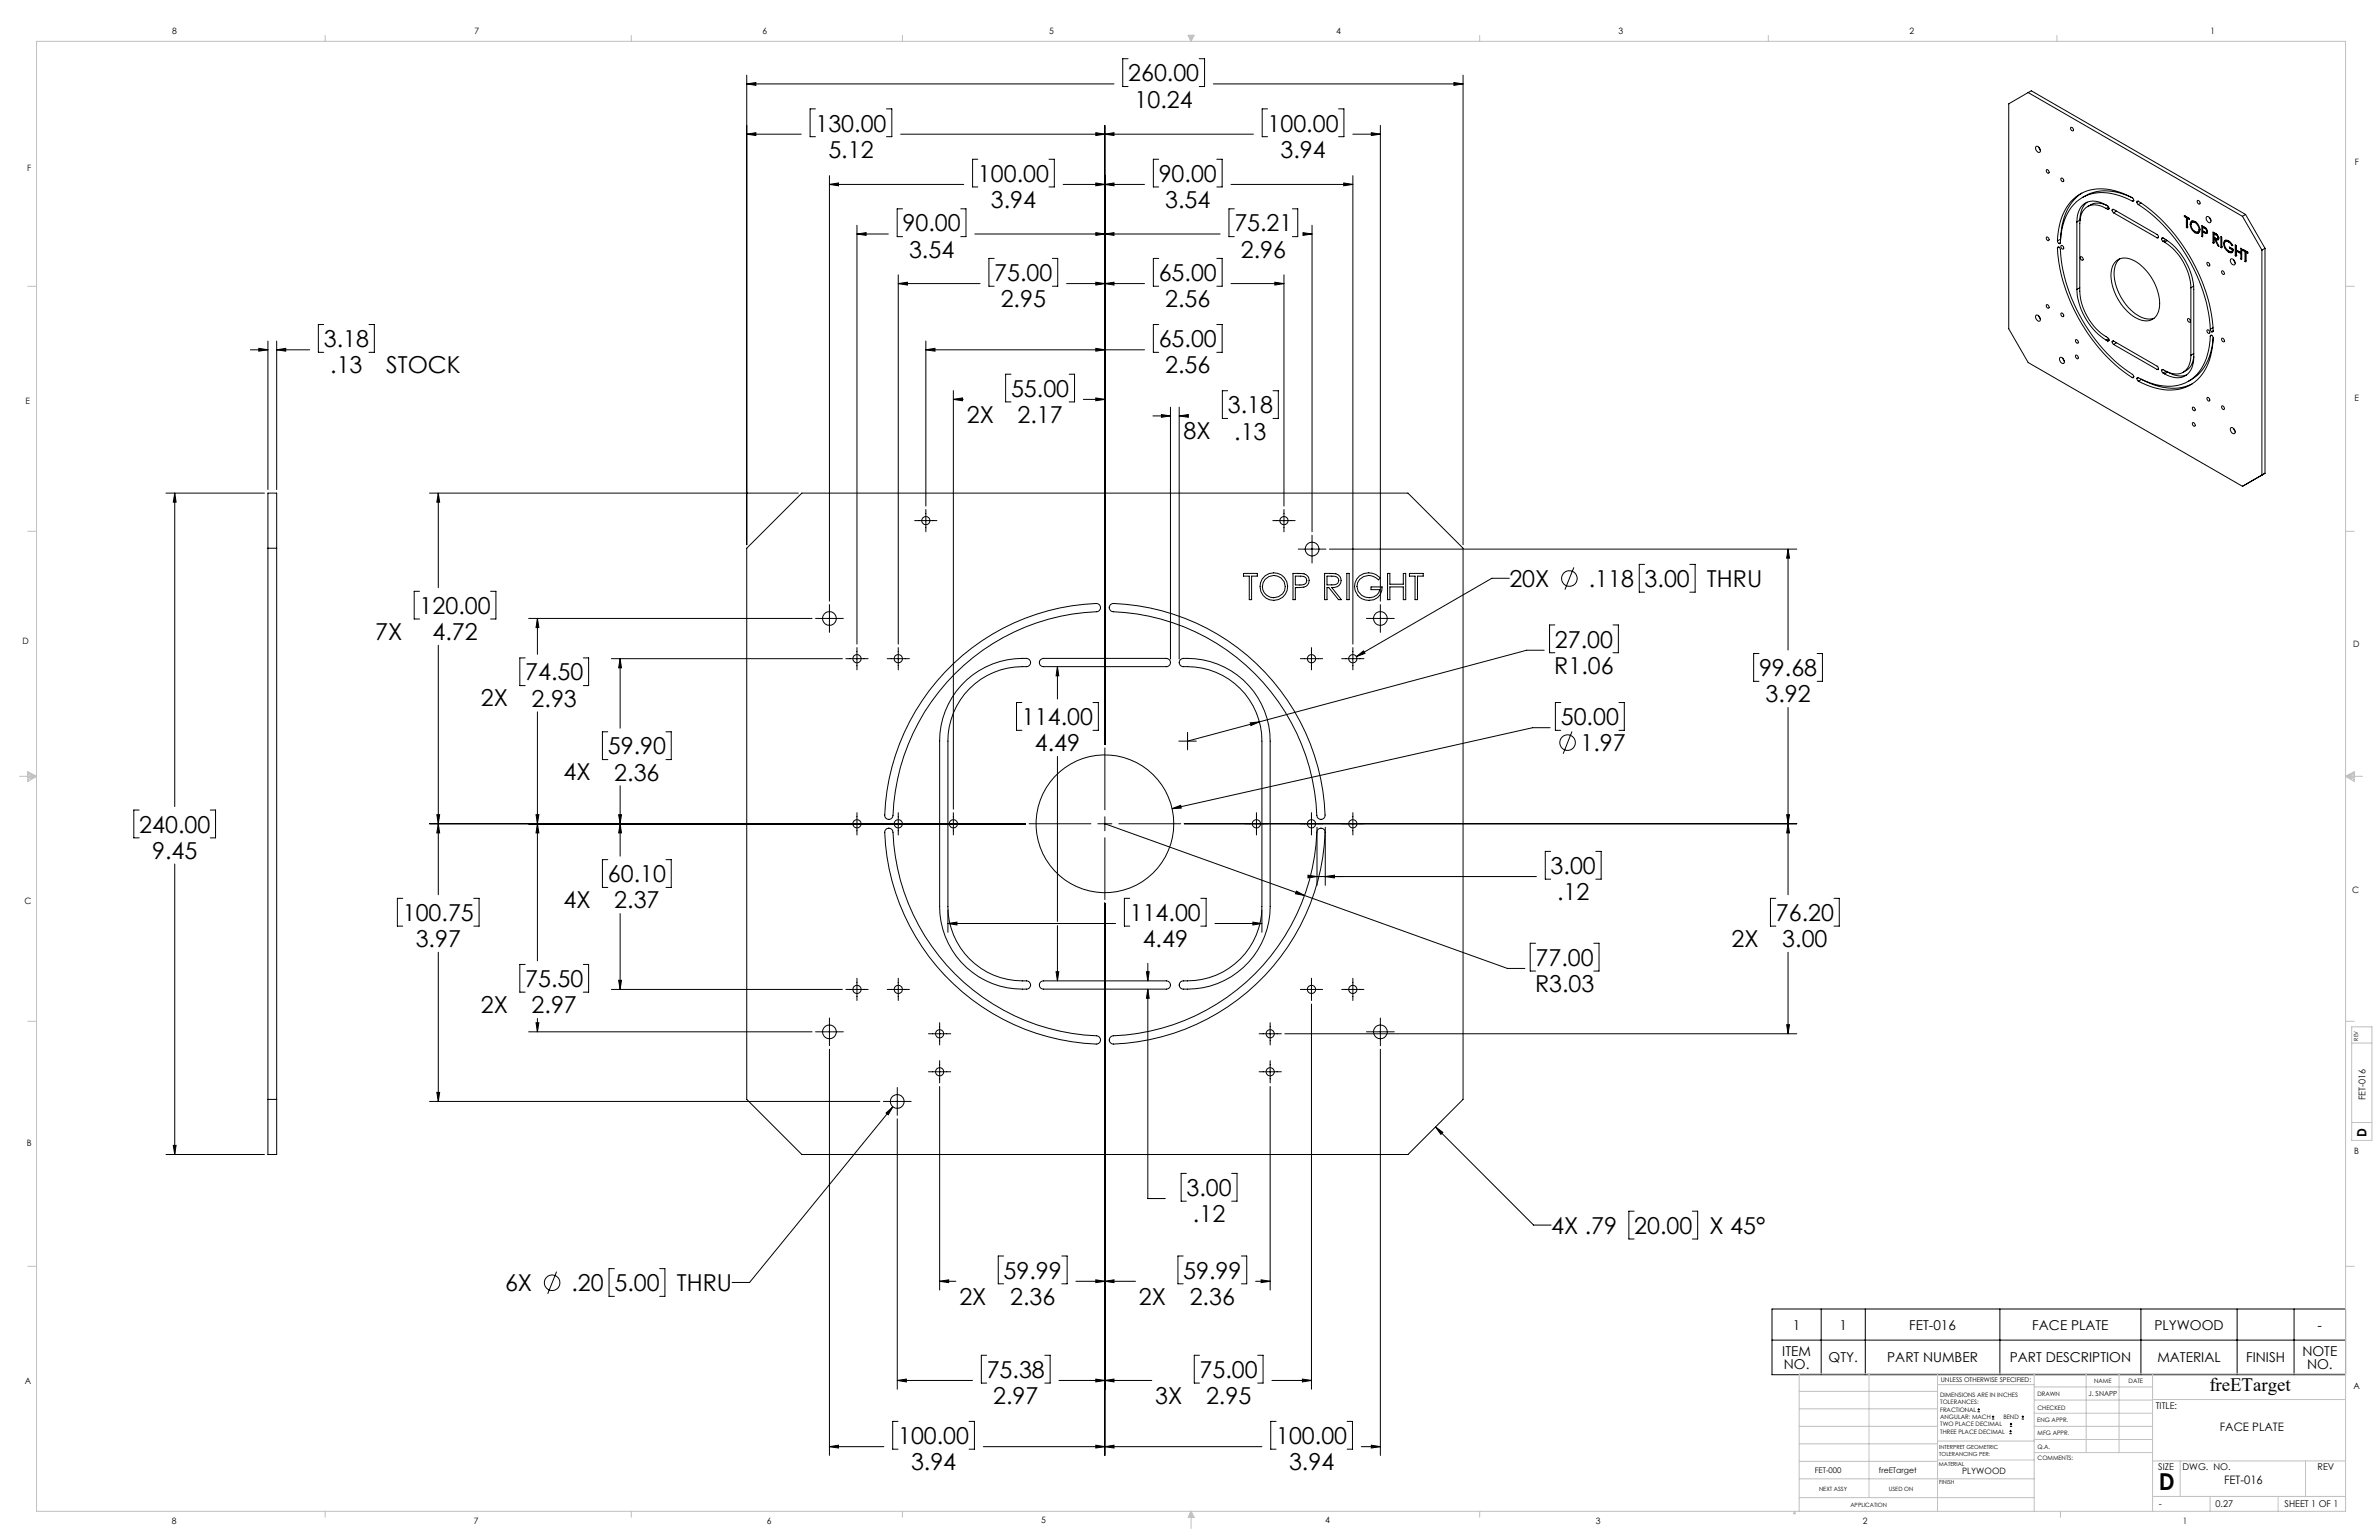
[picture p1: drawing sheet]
<svg xmlns="http://www.w3.org/2000/svg" width="864mm" height="559mm" viewBox="0 0 864 559" stroke-linecap="round" stroke-linejoin="round" font-family="sans-serif">
<defs><g id="words">
<g font-size="8.5">
<text x="409.5" y="29.5">260.00</text>
<text x="411.9" y="39">10.24</text>
<text x="296" y="47.8">130.00</text>
<text x="460.1" y="47.7">100.00</text>
<text x="300.7" y="57.3">5.12</text>
<text x="464.8" y="57.2">3.94</text>
<text x="355" y="66">100.00</text>
<text x="420.6" y="66">90.00</text>
<text x="359.7" y="75.5">3.94</text>
<text x="423" y="75.5">3.54</text>
<text x="327.6" y="84">90.00</text>
<text x="448.1" y="84">75.21</text>
<text x="330" y="93.5">3.54</text>
<text x="450.4" y="93.5">2.96</text>
<text x="360.9" y="102">75.00</text>
<text x="420.6" y="102">65.00</text>
<text x="363.3" y="111.5">2.95</text>
<text x="423" y="111.5">2.56</text>
<text x="117.5" y="126">3.18</text>
<text x="420.6" y="126">65.00</text>
<text x="119.9" y="135.5">.13</text>
<text x="140.2" y="135.4">STOCK</text>
<text x="423" y="135.5">2.56</text>
<text x="367" y="144">55.00</text>
<text x="445.7" y="150">3.18</text>
<text x="351" y="153.4">2X</text>
<text x="369.4" y="153.5">2.17</text>
<text x="429.6" y="159.4">8X</text>
<text x="448" y="159.5">.13</text>
<text x="547.9" y="213">20X</text>
<text x="576.7" y="213">.118</text>
<text x="597" y="213">3.00</text>
<text x="619.7" y="213">THRU</text>
<text x="152.3" y="222.8">120.00</text>
<text x="136.2" y="232.2">7X</text>
<text x="157" y="232.3">4.72</text>
<text x="564.4" y="235">27.00</text>
<text x="564.2" y="244.5">R1.06</text>
<text x="638.6" y="245.4">99.68</text>
<text x="190.6" y="246.9">74.50</text>
<text x="174.6" y="256.3">2X</text>
<text x="193" y="256.4">2.93</text>
<text x="640.9" y="254.9">3.92</text>
<text x="371" y="263.1">114.00</text>
<text x="566.6" y="263.1">50.00</text>
<text x="220.6" y="273.7">59.90</text>
<text x="375.7" y="272.6">4.49</text>
<text x="573.7" y="272.6">1.97</text>
<text x="204.6" y="283.1">4X</text>
<text x="223" y="283.2">2.36</text>
<text x="50.5" y="302.2">240.00</text>
<text x="55.2" y="311.7">9.45</text>
<text x="562.9" y="317.1">3.00</text>
<text x="220.6" y="320.1">60.10</text>
<text x="204.6" y="329.5">4X</text>
<text x="223" y="329.6">2.37</text>
<text x="565.2" y="326.6">.12</text>
<text x="146.2" y="334.2">100.75</text>
<text x="410.1" y="334.2">114.00</text>
<text x="644.7" y="334.2">76.20</text>
<text x="150.9" y="343.7">3.97</text>
<text x="414.8" y="343.7">4.49</text>
<text x="628.6" y="343.6">2X</text>
<text x="647" y="343.7">3.00</text>
<text x="557.4" y="350.5">77.00</text>
<text x="190.7" y="358.1">75.50</text>
<text x="557.2" y="360">R3.03</text>
<text x="174.6" y="367.5">2X</text>
<text x="193" y="367.6">2.97</text>
<text x="430.7" y="434">3.00</text>
<text x="433.1" y="443.5">.12</text>
<text x="563.1" y="447.7">4X .79</text>
<text x="593.2" y="447.7">20.00</text>
<text x="620.6" y="447.7">X 45°</text>
<text x="364.3" y="464">59.99</text>
<text x="429.5" y="464">59.99</text>
<text x="183.3" y="468.5">6X</text>
<text x="207.4" y="468.5">.20</text>
<text x="223.1" y="468.5">5.00</text>
<text x="245.7" y="468.5">THRU</text>
<text x="348.3" y="473.4">2X</text>
<text x="366.7" y="473.5">2.36</text>
<text x="413.5" y="473.4">2X</text>
<text x="431.9" y="473.5">2.36</text>
<text x="358.2" y="500">75.38</text>
<text x="435.5" y="500">75.00</text>
<text x="360.5" y="509.5">2.97</text>
<text x="419.4" y="509.4">3X</text>
<text x="437.8" y="509.5">2.95</text>
<text x="326" y="524">100.00</text>
<text x="463.2" y="524">100.00</text>
<text x="330.7" y="533.5">3.94</text>
<text x="467.9" y="533.5">3.94</text>
<text x="783.7" y="540.7">D</text>
</g>
<text font-size="6.9" x="802" y="504.9">freETarget</text>
<g font-size="4.9">
<text x="650.8" y="482.5">1</text>
<text x="667.8" y="482.5">1</text>
<text x="693.1" y="482.5">FET-016</text>
<text x="737.7" y="482.5">FACE PLATE</text>
<text x="782.1" y="482.5">PLYWOOD</text>
<text x="841.3" y="482.5">-</text>
<text x="647" y="491.9">ITEM</text>
<text x="835.8" y="491.9">NOTE</text>
<text x="647.5" y="496.9">NO.</text>
<text x="663.8" y="494.4">QTY.</text>
<text x="685.1" y="494.4">PART NUMBER</text>
<text x="729.6" y="494.4">PART DESCRIPTION</text>
<text x="783.1" y="494.4">MATERIAL</text>
<text x="815.4" y="494.4">FINISH</text>
<text x="837.5" y="496.9">NO.</text>
</g>
<text font-size="4.7" x="859" y="412.4" transform="rotate(-90 859 412.4)">D</text>
<g font-size="4.2">
<text x="805.8" y="519.3">FACE PLATE</text>
<text x="807.3" y="538.6">FET-016</text>
</g>
<g font-size="3.4">
<text x="858.7" y="399.1" transform="rotate(-90 858.7 399.1)">FET-016</text>
<text x="782.6" y="511.2">TITLE:</text>
<text x="783.5" y="533.3">SIZE</text>
<text x="792.3" y="533.3">DWG. NO.</text>
<text x="841.3" y="533.4">REV</text>
<text x="783.6" y="546.8">-</text>
<text x="804.3" y="546.8">0.27</text>
<text x="829.3" y="546.8">SHEET 1 OF 1</text>
</g>
<g font-size="3.2">
<text x="62.5" y="12.4">8</text>
<text x="172.3" y="12.3">7</text>
<text x="276.8" y="12.4">6</text>
<text x="380.9" y="12.4">5</text>
<text x="485" y="12.3">4</text>
<text x="587.5" y="12.4">3</text>
<text x="693.2" y="12.4">2</text>
<text x="802.4" y="12.4">1</text>
<text x="854.9" y="59.8">F</text>
<text x="9.9" y="62">F</text>
<text x="9.3" y="146.5">E</text>
<text x="854.7" y="145.5">E</text>
<text x="8.2" y="233.6">D</text>
<text x="854.3" y="234.9">D</text>
<text x="8.9" y="328.1">C</text>
<text x="853.9" y="324.1">C</text>
<text x="9.7" y="415.8">B</text>
<text x="854.6" y="418.6">B</text>
<text x="9" y="502">A</text>
<text x="854.3" y="503.9">A</text>
<text x="712.3" y="534.9">PLYWOOD</text>
<text x="62.3" y="552.9">8</text>
<text x="172" y="552.9">7</text>
<text x="278.3" y="552.9">6</text>
<text x="377.9" y="552.8">5</text>
<text x="481" y="552.8">4</text>
<text x="579.3" y="552.8">3</text>
<text x="676.2" y="552.9">2</text>
<text x="792.4" y="552.8">1</text>
</g>
<g font-size="2.8">
<text x="658.8" y="534.4">FET-000</text>
<text x="682.1" y="534.5">freETarget</text>
</g>
<text font-size="2.5" x="758.2" y="506.5">J. SNAPP</text>
<text font-size="2.4" x="704.5" y="501.3">UNLESS OTHERWISE SPECIFIED:</text>
<g font-size="2.2">
<text x="760.2" y="501.8">NAME</text>
<text x="772.7" y="501.8">DATE</text>
<text x="704.3" y="506.9">DIMENSIONS ARE IN INCHES</text>
<text x="704.3" y="509.6">TOLERANCES:</text>
<text x="739.6" y="506.6">DRAWN</text>
<text x="704.3" y="512.2">FRACTIONAL</text>
<text x="704.3" y="514.9">ANGULAR: MACH</text>
<text x="727.2" y="514.9">BEND</text>
<text x="739.6" y="511.5">CHECKED</text>
<text x="704.3" y="517.5">TWO PLACE DECIMAL</text>
<text x="704.3" y="520.2">THREE PLACE DECIMAL</text>
<text x="739.6" y="516.1">ENG APPR.</text>
<text x="739.7" y="520.9">MFG APPR.</text>
<text x="739.6" y="525.6">Q.A.</text>
<text x="739.7" y="529.8">COMMENTS:</text>
</g>
<g font-size="2.1">
<text x="660.3" y="540.9">NEXT ASSY</text>
<text x="685.6" y="540.9">USED ON</text>
<text x="671.7" y="546.7">APPLICATION</text>
</g>
<g font-size="2">
<text x="856" y="377.7" transform="rotate(-90 856 377.7)">REV</text>
<text x="704" y="525.8">INTERPRET GEOMETRIC</text>
<text x="703.9" y="531.8">MATERIAL</text>
<text x="704" y="528.3">TOLERANCING PER:</text>
<text x="703.9" y="538.7">FINISH</text>
</g>
</g></defs>
<g fill="none" stroke="#000" stroke-width=".36">
<path d="M271.1 27.3v170.4M271.1 30.4h133.3M271.1 30.4l3.3-.4v1zM296 39.5h-1.9v10.1h1.9M321.8 39.5h1.9v10.1h-1.9M409.5 21.3h-1.9v10.1h1.9M435.3 21.3h2v10.1h-2M440.4 30.4h90.7M460.1 39.5h-1.9v10.1h1.9M485.9 39.5h2v10.1h-2M527.8 30l3.3 .4-3.3 .6zM531.1 27.3v170.4"/>
<path d="M736.2 33.6l-7 4.1v81.6l7 12.3 77.8 44.9M736.2 33.6l77.8 44.9M736.2 33.6l1.2-.7 77.8 44.9M271.1 48.7h19.8M271.1 48.7l3.3-.5v1zM327 48.7h128M355 57.8h-1.9v10h1.9M380.8 57.8h1.9v10h-1.9M397.8 48.2l3.3 .5-3.3 .5zM401.1 45.5v224.6M401.1 48.7l3.3-.5v1zM420.6 57.8h-1.9v10h1.9"/>
<path d="M441.7 57.8h2v10h-2M491.1 48.7h10M497.8 48.2l3.3 .5-3.3 .5zM501.1 45.5v172.6M739.1 53.2a1.31 1.31 0 0 1 1.3 .6 1.31 1.31 0 0 1-.1 1.5 1.56 1.56 0 0 1-1.2-2.1zM740.1 53.4l.5 1M751.7 46.3a.7 .7 0 0 1 .8 .3 .7 .7 0 0 1-.1 .9l-.5-.2zM301.1 63.7v154.4M301.1 66.9h48.7M301.1 66.9l3.3-.5v1zM327.6 75.8h-1.9v10.1h1.9M348.8 75.8h1.9v10.1h-1.9"/>
<path d="M385.9 66.9h29.6M397.8 66.4l3.3 .5-3.3 .5zM401.1 66.9l3.3-.5v1zM446.9 66.9h44.2M448.1 75.8h-2v10.1h2M469.2 75.8h1.9v10.1h-1.9M487.8 66.4l3.3 .5-3.3 .5zM491.1 63.7v170M742.9 61.6a.77 .77 0 0 1 .8 .4 .77 .77 0 0 1-.2 .9l-.7-.7zM748.1 64.7a.7 .7 0 0 1 .9 .3 .7 .7 0 0 1-.2 .9l-.6-.4zM755.1 79.9l-1.2 .6M755.1 79.9h.1"/>
<path d="M755.7 70.1a18.8 18.8 0 0 0-7.6 14.9l-.1 1.8M755.9 71.7a16.7 16.7 0 0 1 16.2-.8l2 .9M757.6 73.4a7.8 7.8 0 0 0-2.5 6.5M764.5 75.6a5.9 5.9 0 0 0-8.4 1l-.7 1.6-.4 2.9v24.6a21.7 21.7 0 0 0 10.5 17.2l.1 .5M764.5 75.6l.6 .4M764.6 74.4a6.2 6.2 0 0 0-6.8 .6M765.5 75.1l-1 .5M765.6 75.6l-.1 .4h-.4M765.6 75.6v-.2a7.6 7.6 0 0 0-8.9-1.5 7.9 7.9 0 0 0-2.8 6.6M765.6 75.6l-.5 .4M766.7 76.3l.6 .9M767.3 76l15.7 9.1 .6 .9"/>
<path d="M767.3 76h-.5l-.1 .3M767.3 77.2l15.7 9.1M767.3 76l-.6 .3M768.3 76.6l-1 .6M774.1 73a18.9 18.9 0 0 0-18.2-1.3 17.9 17.9 0 0 0-7.8 14.6l-.2 1.9-.5 .2M774.6 72.7l-.2 .3h-.3M774.6 72.7l-.2-.6a20.8 20.8 0 0 0-17.5-2.6 16.9 16.9 0 0 0-9.7 14.5l-.3 3.4M774.6 72.7l-.5 .3M775.7 73.3l.5 .9M776.2 74.2a60.9 60.9 0 0 1 26.2 45.3M776.3 73h-.5l-.1 .3M776.3 73a63.1 63.1 0 0 1 27.1 47.1"/>
<path d="M776.3 73l-.6 .3M777.2 73.7l-1 .5M792.9 78.6l.8 .4M792.9 78.6v-.4l1.8 1v.4l-.7-.4 .7 .1M793.2 78.4v.1M793.2 78.5l.8 .4M793.2 78.5l-.3 .1M793.7 79v3.5M794 78.9v3.8l-.3-.2M794 78.9l-.3 .1M797.7 72.7a.77 .77 0 0 1 .8 .5 .77 .77 0 0 1-.2 .9l-.6-.5zM801 78.7a1.34 1.34 0 0 1 1.4 .6 1.34 1.34 0 0 1-.1 1.5 1.58 1.58 0 0 1-1.3-2.1z"/>
<path d="M802 78.9l.6 .9M814 78.5l7.1 12.2M815.2 77.8l-1.2 .7M815.2 77.8l7 12.3M311.1 81.7v152M311.1 84.9h11.4M311.1 84.9l3.3-.5v1zM326.1 99.7v134M353.9 84.9h89M360.9 93.8h-1.9v10.1h1.9M382 93.8h2v10.1h-2M397.8 84.4l3.3 .5-3.3 .5z"/>
<path d="M401.1 84.9l3.3-.5v1zM420.6 93.8h-1.9v10.1h1.9M441.7 93.8h2v10.1h-2M466.1 99.7v83.9M473 84.4l3.3 .5-3.3 .5zM474.3 84.9h2M476.3 81.7v111.2M742.9 86a.77 .77 0 0 1 .8 .5 .77 .77 0 0 1-.2 .8l-.6-.4zM746.9 87.4l.5 1M746.9 90a63.2 63.2 0 0 0 27.1 47M747.4 89.7l.3 .2a62.4 62.4 0 0 0 26.7 46.3l.1 .7-.5 .1M747.4 89.7l-.4-.1-.1 .4"/>
<path d="M747.4 89.7l-.5 .3M748 88.1l-.6 .3M748 86.8l-1.1 .6M748 86.8v.1M748.2 89.1a.77 .77 0 0 1 .8 .4 .77 .77 0 0 1-.2 .9l-.6-.5zM753.9 80.5v24.5M755.2 93.3a.7 .7 0 0 1 .9 .3 .7 .7 0 0 1-.2 .9l-.6-.5zM768.1 94.8a6.1 6.1 0 0 1 7.7 .4 18.8 18.8 0 0 1 8 16.8 5 5 0 0 1-8 3.6 18.9 18.9 0 0 1-9.4-17.1l.4-1.8zM769.5 93.9a8.1 8.1 0 0 0-1.8 8.1 18.1 18.1 0 0 0 11 13.6l1.6 .2 1.6-.3M783.6 86l-.2 .3h-.4M783.6 86l-.6 .3M784.7 86.6l.5 1"/>
<path d="M785.2 86.4a23.2 23.2 0 0 1 11.2 18.6v24.5M785.2 86.4l-.4-.1-.1 .3M785.2 87.6l.5 .3M785.2 86.4l-.5 .2M785.7 87.9a21 21 0 0 1 9.6 16.5M786.3 87l-1.1 .6M786.8 87.3l-1.1 .6M794 82.4h.1M794 82.4l-.3 .1M795.1 81.4a1.06 1.06 0 0 1 1.1-1.3 3.3 3.3 0 0 1 2.1 4.3l-.9 .3-.6-.2M795.1 81.4a3.7 3.7 0 0 0 1.7 3.1M795.3 81.2l.1 .3"/>
<path d="M795.3 81.2l-.2 .2M795.7 80.7l.8-.3 .6 .2-.3 .2M795.8 80.2l-.5 1M796.5 83.8l.6 .5M796.8 80.8a3.4 3.4 0 0 1 1.5 2.5M796.8 80.8l-.6-.3a1.53 1.53 0 0 0-.3 2.6 1.47 1.47 0 0 0 2.3 .7l.1-.5M797.1 84.3l1.1 .2M797.1 84.3l-.3 .2M798.2 84l-.4 .2M798.3 83.3l.3-.2-.4 .9M799.6 83.7l1.2 .6 .3-.3M799.6 82.1v3.8l-.3-.1"/>
<path d="M799.6 85.6l-.3 .2M799.8 84.3l.9 .4M800.1 84.1l.9 .5M800.1 84.1h-.5l.2 .2M800.1 84.1l-.3 .2M800.2 82.8l.6 .4 .3 .8M800.5 82.7l-.6-.4-.3 .1 .6 .4M800.5 82.7l.3 .1M800.5 82.7l-.3 .1M800.7 84.7h.2a1.31 1.31 0 0 0-.5-2.2l-1.1-.6v3.9M801 84.6h.2M801 84.6l-.3 .1"/>
<path d="M801.1 84l.2-.2-.1 .3M801.2 95.4a.7 .7 0 0 1 .8 .3 .7 .7 0 0 1-.1 .9l-.5-.3zM801.2 84.1l-.4 .2M803.6 87.9h.1M803.6 86.1l1.3 .6 .2-.4M803.6 84.4v3.9l-.3-.2M803.6 87.9l-.3 .2M803.9 86.6l1.2 2.5M804.2 86.5h-.6l.3 .1M804.2 86.5l.1 .3M804.2 86.5l-.3 .1M804.3 86.9l.2-.2 .8 .2"/>
<path d="M804.3 85.2l.6 .4 .2 .7M804.3 86.9l1.2 2.5-.4-.3M804.6 85l-.7-.4-.3 .2 .7 .4M804.6 85l.2 .2M804.6 85l-.3 .2M804.8 85.1l.5 .7 .1 1-.4 .3-.7-.2M804.8 85.1l-1.5-.9v3.9M805.1 86.3l.3-.2-.1 .4M805.3 86.5l-.3 .2M805.3 89l-.2 .1M806.2 85.9l.3 .1v3.9l-.3-.2zM806.5 89.6h.1"/>
<path d="M806.5 89.6l-.3 .1M806.6 98.3a.78 .78 0 0 1 .7 .5 .78 .78 0 0 1-.1 .8l-.6-.4zM807.2 88.4l.4 1.5M807.5 88.2v.3M807.5 88.2l-.3 .2M807.6 89.9l1.5 1.6M807.9 87.2l-.4 1M807.9 89.8l-.3 .1M808.2 87.5l1.1 .1-.3 .2M808.2 87.5l-.3 .2M808.7 90.8l.6 .5M809 87.8l-1.1-.1a2.57 2.57 0 0 0 2.1 3.6l.4-.6"/>
<path d="M809 87.8l1.3 1.3 .2-.1a2.29 2.29 0 0 0-3-1.6l-.3 1M809.3 90.1v-.5l1.4 .9M809.3 90.1l1.1 .6M809.3 91.3l1.1 .2M809.3 91.3l-.2 .2M809.6 89.9l1.1 .6M809.6 89.8v.1M809.6 89.9l-.3 .2M809.8 94a1.32 1.32 0 0 1 1.3 .7 1.32 1.32 0 0 1-.1 1.4 1.52 1.52 0 0 1-1.2-2.1zM810.4 91.1l-.3 .2M810.7 90.5a.99 .99 0 0 1-1 1.3l-.6-.3M810.7 90.5l-.3 .6"/>
<path d="M810.7 90.5l-.3 .2M810.8 94.2l.5 1M811.4 88.9l.3 .1v4l-.3-.2zM811.7 92.6h.1M811.7 90.7l1.7 1M811.7 92.6l-.3 .2M813.4 91.7v-1.6l.4 .1v3.9l-.4-.2M813.4 92v1.9M813.7 93.8h.1M813.7 91.9l-1.7-1-.3 .2 1.7 .9M813.7 90.2v1.3l-.3 .2M813.7 91.9v1.9"/>
<path d="M813.7 91.9l-.3 .1M813.7 93.8l-.3 .1M814.2 90.9v-.4l1.8 1v.4l-.7-.4 .3-.2 .4 .3M814.2 90.9l.8 .4M814.5 90.7h.1M814.5 90.7l.7 .5M814.5 90.7l-.3 .2M815 91.3v3.5M815.2 91.2l.1 3.8-.3-.2M815.2 94.7h.1M815.2 91.2l-.2 .1M815.2 94.7l-.2 .1"/>
<path d="M821.1 90.7v81.7M822.2 90.1l-1.1 .6M822.2 90.1v81.6M117.5 117.8h-1.9v10h1.9M133.9 117.8h2v10h-2M326.1 102.9h29.7M326.1 102.9l3.3-.5v1zM387.2 102.9h28.3M397.8 102.4l3.3 .5-3.3 .5zM401.1 102.9l3.3-.5v1zM420.6 117.8h-1.9v10h1.9M441.7 117.8h2v10h-2"/>
<path d="M446.9 102.9h19.2M462.8 102.4l3.3 .5-3.3 .5zM739.1 114.4a1.31 1.31 0 0 1 1.3 .7 1.31 1.31 0 0 1-.1 1.5 1.56 1.56 0 0 1-1.2-2.2zM740.1 114.7l.5 .9M742.8 110.7a.7 .7 0 0 1 .9 .3 .7 .7 0 0 1-.2 .9l-.6-.5zM748.2 113.6a.78 .78 0 0 1 .8 .5 .78 .78 0 0 1-.2 .8l-.6-.4zM753.9 105a23.6 23.6 0 0 0 10.6 18.4M755 104.4l-1.1 .6M794.2 115.6a.79 .79 0 0 1 .8 .5 .79 .79 0 0 1-.2 .8l-.6-.4zM795.3 104.4v24.5M796.3 103.8l-1 .6M801.2 119.8a.7 .7 0 0 1 .8 .3 .7 .7 0 0 1-.1 .9l-.5-.2z"/>
<path d="M802.4 119.5l.5 .9M803.3 118.9l-.9 .6M90.9 126.9h6.4M93.9 126.4l3.4 .5-3.4 .5zM97.3 123.8v53.9M100.4 126.9h12M100.4 123.8v53.9M100.4 126.9l3.3-.5v1zM336.1 123.8v59.8M336.1 126.9h79.4M336.1 126.9l3.3-.5v1zM367 135.8h-1.9v10h1.9"/>
<path d="M388.1 135.8h2v10h-2M397.8 126.4l3.3 .5-3.3 .5zM747.8 129.8a1.34 1.34 0 0 1 1.3 .6 1.34 1.34 0 0 1-.1 1.5 1.53 1.53 0 0 1-1.2-2.1zM748.8 130l.5 .9M753.4 129a.7 .7 0 0 1 .9 .3 .7 .7 0 0 1-.2 .9l-.5-.4zM753.4 123.4a.7 .7 0 0 1 .9 .3 .7 .7 0 0 1-.2 .9l-.5-.5zM764.5 123.4l.6 .3M765.5 122.9l-1 .5M765.6 123.4l-.1 .4-.4-.1M765.6 123.4l-.5 .3M766.7 124l.6 1M767.3 123.8l15.7 9.1 .6 .9"/>
<path d="M767.3 123.8h-.5l-.1 .2M767.3 125l15.7 9.1M767.3 123.8l-.6 .2M768.3 124.4l-1 .6M774.6 136.7l-.6 .3M775.7 137.4l.6 .9M776.3 137.1l-.6 .3M777.3 137.6l.1 .1M777.4 137.7a20.2 20.2 0 0 0 18.3 1.6M777.4 137.7l-1.1 .6M783.6 133.8l-.2 .3h-.4M783.6 133.8l-.6 .3"/>
<path d="M784.7 134.4l.5 .9M785.2 134.1h-.4l-.1 .3M785.2 135.3l.5 .3M785.2 134.1l-.5 .3M786.3 134.7l-1.1 .6M786.8 135h.1M786.9 135a7.9 7.9 0 0 0 6.9 1M786.9 135l-1.2 .6M795.3 128.9a5.9 5.9 0 0 1-5 6.8l-2.7-.4-2.4-1.2M796.4 129.5a6.7 6.7 0 0 1-5 7.5l-2.7-.2-3-1.2M796.4 129.5a6.2 6.2 0 0 1-3.9 5.6M796.4 128.3l-1.1 .6"/>
<path d="M802.4 122a19.6 19.6 0 0 1-6.9 15.7 16.5 16.5 0 0 1-16.2 .8l-3.3-1.5-.3 .4M802.9 121.7l-.5 .3M802.9 121.7l.4 .5a21.8 21.8 0 0 1-5.6 15.6 15.8 15.8 0 0 1-16.8 2.5l-4.6-2M802.9 121.7l-.4-.1-.1 .4M803.4 120.1l-.1 .3h-.4M803.4 122.6a17.9 17.9 0 0 1-9 15.8M803.4 120.1l-.5 .3M806.6 122.7a.78 .78 0 0 1 .7 .5 .78 .78 0 0 1-.1 .9l-.6-.5zM346.1 141.7v151.9M346.1 144.9h3.6M346.1 144.9l3.3-.5v1zM393.2 144.9h7.9"/>
<path d="M397.8 144.4l3.3 .5-3.3 .5zM418.5 150.9h6.4M421.6 150.4l3.3 .5-3.3 .5zM424.9 147.7v91.4M428.1 147.7v91.4M428.1 150.9h.2M428.1 150.9l3.3-.5v1zM445.7 141.8h-2v10h2M462.1 141.8h1.9v10h-1.9M796 147.7a.77 .77 0 0 1 .7 .5 .77 .77 0 0 1-.1 .8l-.6-.4zM796 153.4a.8 .8 0 0 1 .7 .4 .8 .8 0 0 1-.1 .9l-.6-.5zM801.2 144.4a.7 .7 0 0 1 .8 .3 .7 .7 0 0 1-.1 .9l-.6-.5z"/>
<path d="M806.6 147.3a.77 .77 0 0 1 .8 .5 .77 .77 0 0 1-.2 .8l-.6-.4zM809.8 155.3a1.32 1.32 0 0 1 1.3 .6 1.32 1.32 0 0 1-.1 1.5 1.52 1.52 0 0 1-1.2-2.1zM810.8 155.5l.5 .9M60.3 178.9h35.7M63.4 178.9v113.8M63.4 178.9l.5 3.3h-1zM97.3 178.9h3.1v240h-3.1zM155.9 178.9h133.9M159.1 178.9v34.4M159.1 178.9l.5 3.3h-1zM821.1 172.4l-7.1 4.1M822.2 171.7l-1.1 .7"/>
<path d="M822.2 171.7l-8.2 4.8M97.3 198.9h3.1M271.1 198.9l20-20h220l20 20v200l-20 20h-220l-20-20zM332 188.9h8.1M336.1 184.9v8.1M462 188.9h8.1M466.1 184.9v8.1M471.3 199.2h10M476.3 194.2v10.1M482.6 199.2h169.7M649.1 199.2v36.7M649.1 199.2l.5 3.3h-1z"/>
<path d="M152.3 214.6h-1.9v10h1.9M178.1 214.6h1.9v10h-1.9M301.1 219.4v10M403.2 219.4l.5-.3a79.6 79.6 0 0 1 77.2 77.2 1.51 1.51 0 0 1-1.6 1 1.51 1.51 0 0 1-1.3-1.4 77.2 77.2 0 0 0-74.4-74 1.49 1.49 0 0 1-.4-2.5zM451.4 208.1h5v1h-2.1v8.5h-.8v-8.5h-2.1zM469.4 208.1a9.7 9.7 0 0 1 4.8 .5 2.61 2.61 0 0 1 .8 3.2 2.61 2.61 0 0 1-3 1.4h-1.8v4.4h-.8zM470.2 209.1a4.2 4.2 0 0 1 4 .8 1.79 1.79 0 0 1-.4 1.9 1.79 1.79 0 0 1-1.9 .5l-1.7-.1zM480.8 208.1a10.5 10.5 0 0 1 5 .5 2.65 2.65 0 0 1 .8 3.3 2.65 2.65 0 0 1-3.2 1.3l3.5 4.4h-1l-3.5-4.4h-.7v4.4h-.9zM481.7 209.1a4.5 4.5 0 0 1 4 .7 1.56 1.56 0 0 1-1.4 2.4h-2.6zM488.9 208.1h.9v9.5h-.9zM493.6 208.9a5.7 5.7 0 0 1 7.5 .8l-.7 .7a4.4 4.4 0 0 0-4.7-1.4 4.4 4.4 0 0 0-3.1 3.8 4.3 4.3 0 0 0 3.6 4.1 4.3 4.3 0 0 0 4.7-2.9h-3.2v-1h4a4.9 4.9 0 0 1-3.3 4.7 4.9 4.9 0 0 1-5.5-1.7 5 5 0 0 1 .7-7.1zM501.1 219.4v10"/>
<path d="M503.7 208.1h.8v3.9h4.9v-3.9h.9v9.5h-.9v-4.6h-4.9v4.6h-.8zM511.6 208.1h5v1h-2v8.5h-.9v-8.5h-2.1zM547.9 209.8h-6.4l-49.1 28.5M571.3 205.9l-3.2 8.1M597 204.8h-1.9v10.1h1.9M613.4 204.8h2v10.1h-2M159.1 234.1v90.6M190.6 238.7h-1.9v10.1h1.9M191.9 224.4h102.9M195.1 224.4v13M195.1 224.4l.5 3.3h-1zM211.7 238.7h2v10.1h-2"/>
<path d="M221.9 239h83.9M225.1 239v25.2M225.1 239l.5 3.3h-1zM296.1 224.4h10M307.1 239h8M311.1 235v8.1M322.1 239h8M326.1 235v8.1M377.5 239.6l1.3-.7h44.6a1.5 1.5 0 0 1 1.5 1.5 1.5 1.5 0 0 1-1.5 1.5h-44.6a1.48 1.48 0 0 1-1.3-.8 1.48 1.48 0 0 1 0-1.5zM428.5 239.4l.5-.4a29.9 29.9 0 0 1 32.1 29.9v60a30 30 0 0 1-32.1 29.9 1.5 1.5 0 0 1-.9-1.7 1.5 1.5 0 0 1 1.5-1.2 27.1 27.1 0 0 0 28.5-27v-60a27.3 27.3 0 0 0-29.1-27.1 1.47 1.47 0 0 1-.5-2.4zM472.1 239h8M476.1 235v8.1"/>
<path d="M487 239h8.1M491.1 235v8.1M492.4 238.3l2.6-2.1 .5 .9zM496 224.4h10.1M560.6 235.9h-6.4l-123.1 33M564.4 226.8h-1.9v10.1h1.9M585.5 226.8h2v10.1h-2M638.5 237.1h-1.9v10.1h1.9M659.7 237.1h1.9v10.1h-1.9M195.1 258.3v90.4M346.1 240.8a79.1 79.1 0 0 1 52.4-21.7 1.48 1.48 0 0 1 1 1.6 1.48 1.48 0 0 1-1.5 1.3 77.2 77.2 0 0 0-74 74.4 1.5 1.5 0 0 1-1.7 .9 1.5 1.5 0 0 1-1.1-1.6 79.9 79.9 0 0 1 24.9-54.9zM350.9 246.7a29.7 29.7 0 0 1 22.3-7.7 1.48 1.48 0 0 1 .9 1.7 1.48 1.48 0 0 1-1.5 1.2 27.1 27.1 0 0 0-28.5 27v60a27.3 27.3 0 0 0 29.1 27.1 1.5 1.5 0 0 1 .9 1.7 1.5 1.5 0 0 1-1.5 1.2 30 30 0 0 1-31.5-30v-60a30 30 0 0 1 9.8-22.2z"/>
<path d="M370.9 254.9h-1.9v10.1h1.9M383.9 241.9v11.7M383.9 241.9l.5 3.3h-1zM396.8 254.9h1.9v10.1h-1.9M566.6 254.9h-2v10.1h2M587.7 254.9h1.9v10.1h-1.9M649.1 256.7v68M220.6 265.5h-1.9v10.1h1.9M241.8 265.5h1.9v10.1h-1.9M383.9 274.5v59.9M401.1 271.4v22.4M427.9 268.9h6.4"/>
<path d="M431.1 265.7v6.4M453.8 262.3l3.4-.4-3.1 1.4zM562.7 264.1h-6.3l-130.9 29.3M570.7 265.4l-3.3 8.1M50.5 293.9h-1.9v10.1h1.9M76.3 293.9h1.9v10.1h-1.9M155.9 298.9h216.4M158.6 295.6h1l-.5 3.3zM159.1 298.9l.5 3.3h-1zM194.6 295.6h1l-.5 3.3zM195.1 298.9l.5 3.3h-1zM224.6 295.6h1l-.5 3.3z"/>
<path d="M225.1 285.1v25.6M225.1 298.9l.5 3.3h-1zM311.1 294.9v8.1M326.1 294.9v8.1M346.1 294.9v8.1M373.6 298.9h22.4M398.5 298.9h5.1M401.1 298.9l146.1 52.5h6.3M401.1 296.4v5M406.2 298.9h22.4M425.5 293.4l3.1-1.2 .2 1zM429.9 298.9h222.4"/>
<path d="M456.1 294.9v8.1M476.1 294.9v8.1M491.1 294.9v8.1M648.6 295.6h1l-.5 3.3zM649.1 298.9l.5 3.3h-1zM63.4 313.5v105.4M220.6 311.9h-1.9v10.1h1.9M241.8 311.9h1.9v10.1h-1.9M321.6 301a1.52 1.52 0 0 1 1.6-.4 1.52 1.52 0 0 1 1 1.4 77.2 77.2 0 0 0 74.4 74 1.5 1.5 0 0 1 .8 1.7 1.5 1.5 0 0 1-1.5 1.1 79.8 79.8 0 0 1-76.7-77.3zM401.1 304v22.5M474.8 317.6l3.3 .5-3.3 .5zM478.1 300.2v21"/>
<path d="M478.1 318.1h79.6M478.5 301a1.48 1.48 0 0 1 1.6-.4 1.48 1.48 0 0 1 .9 1.5 79.8 79.8 0 0 1-77.3 76.6 1.49 1.49 0 0 1-1-1.6 1.49 1.49 0 0 1 1.4-1.3 77.2 77.2 0 0 0 74.1-74.4zM481.1 300.2v21M481.1 318.1l3.3-.5v1zM562.9 308.9h-1.9v10.1h1.9M579.3 308.9h1.9v10.1h-1.9M146.2 326h-1.9v10.1h1.9M172 326h1.9v10.1h-1.9M225.1 331.5v27.5M344.1 330.2v8.1M344.1 335.1h60.9M344.1 335.1l3.3-.5v1z"/>
<path d="M383.9 335.9v20M401.1 327.7v200.4M410.1 326h-1.9v10.1h1.9M435.9 326h1.9v10.1h-1.9M441 335.1h17.1M454.8 334.6l3.3 .5-3.3 .5zM458.1 330.2v8.1M470.6 323.4l3 1.5-3.3-.6zM644.6 326h-1.9v10.1h1.9M665.8 326h1.9v10.1h-1.9M159.1 345.5v54.2M190.6 350h-1.9v10h1.9"/>
<path d="M211.7 350h2v10h-2M221.9 359h83.9M224.6 355.7h1l-.5 3.3zM307.1 359h8M311.1 355v8M322.1 359h8M326.1 355v8M377.8 356.3l1-.4h44.6a1.5 1.5 0 0 1 1.5 1.5 1.5 1.5 0 0 1-1.5 1.5h-44.6a1.49 1.49 0 0 1-1.4-.9 1.49 1.49 0 0 1 .4-1.7zM383.4 352.6h1l-.5 3.3zM416.2 352.6h1l-.5 3.3zM416.7 358.9v76h6.3M416.7 349.6v6.3"/>
<path d="M416.7 358.9l.5 3.3h-1zM472.1 359h8M476.1 355v8M487 359h8.1M491.1 355v8M557.4 342.3h-1.9v10.1h1.9M578.6 342.3h1.9v10.1h-1.9M649.1 345.5v29.6M191.9 374.4h102.9M194.6 371.1h1l-.5 3.3zM195.1 369.5v4.9M296.1 374.4h10"/>
<path d="M301.1 369.4v10M337 375.1h8.1M341.1 371.1v8.1M457.1 375.1h8M461.1 371.1v8.1M466.4 375.1h185.9M476.1 364.3v139.8M496 374.4h10.1M501.1 369.4v10M648.6 371.8h1l-.5 3.3zM97.3 398.9h3.1M155.9 399.7h163.5"/>
<path d="M158.6 396.4h1l-.5 3.3zM301.1 380.7v147.4M320.7 399.7h10.1M325.7 394.6v10.1M337 388.9h8.1M341.1 394.2v73.9M341.1 384.9v8.1M457.1 388.9h8M461.1 394.2v73.9M461.1 384.9v8.1M501.1 380.7v147.4M60.3 418.9h35.7"/>
<path d="M62.9 415.6h1l-.5 3.3zM321.7 403.9l2.4-2.3-1.7 2.9zM324.1 401.6l-52 63.7h-6.4M325.7 406v98.1M521.1 408.9l35.6 35.6h6.4M521.1 408.9l2.7 2-.7 .7zM430.7 425.8h-1.9v10.1h1.9M447.1 425.8h2v10.1h-2M593.2 439.5h-1.9v10.1h1.9M614.3 439.5h2v10.1h-2M364.3 455.8h-1.9v10h1.9M385.4 455.8h2v10h-2"/>
<path d="M429.5 455.8h-1.9v10h1.9M450.6 455.8h2v10h-2M202 461.4l-3.2 8.1M223 460.3h-1.9v10.1h1.9M239.5 460.3h1.9v10.1h-1.9M341.1 464.9h5.9M341.1 464.9l3.3-.5v1zM390.6 464.9h21.6M397.8 464.4l3.3 .5-3.3 .5zM401.1 464.9l3.3-.5v1zM455.8 464.9h5.3M457.8 464.4l3.3 .5-3.3 .5z"/>
<path d="M643.3 475h208.2v23.8h-208.2zM661.1 475v23.8M677.1 475v23.8M726 475v23.8M777.2 475v23.8M812.1 475v23.8M832.8 475v23.8M358.2 491.8h-2v10.1h2M379.3 491.8h1.9v10.1h-1.9M435.4 491.8h-1.9v10.1h1.9M456.6 491.8h1.9v10.1h-1.9M643.3 486.3h208.2"/>
<path d="M325.7 500.9h27.3M325.7 500.9l3.3-.5v1zM326 515.8h-1.9v10.1h1.9M351.8 515.8h1.9v10.1h-1.9M384.4 500.9h33.7M397.8 500.4l3.3 .5-3.3 .5zM401.1 500.9l3.3-.5v1zM461.7 500.9h14.4M463.2 515.8h-1.9v10.1h1.9M472.8 500.4l3.3 .5-3.3 .5zM489 515.8h2v10.1h-2M717.9 512.3h.8"/>
<path d="M717.9 511.4h.8M718.3 511v.8M723.1 514.9h.8M723.1 514.1h.8M723.5 513.6v.9M729.4 519.4h.9M729.6 517.6h.8M729.6 516.7h.8M729.9 518.9v.9M730 516.3v.8M733.9 514.9h.8M733.9 514.1h.8"/>
<path d="M734.3 513.6v.9M301.1 524.9h19.8M301.1 524.9l3.3-.5v1zM356.9 524.9h101.2M397.8 524.4l3.3 .5-3.3 .5zM401.1 524.9l3.3-.5v1zM494.2 524.9h6.9M497.8 524.4l3.3 .5-3.3 .5zM729.4 520.2h.9"/>
<circle cx="336.1" cy="188.9" r="1.49"/>
<circle cx="466.1" cy="188.9" r="1.5"/>
<circle cx="476.3" cy="199.2" r="2.5"/>
<circle cx="462.3" cy="212.8" r="4.1"/>
<circle cx="462.4" cy="212.8" r="5"/>
<circle cx="569.7" cy="209.9" r="2.83"/>
<circle cx="301.1" cy="224.4" r="2.51"/>
<circle cx="311.1" cy="239" r="1.5"/>
<circle cx="326.1" cy="239" r="1.5"/>
<circle cx="476.1" cy="239" r="1.5"/>
<circle cx="491.1" cy="239" r="1.49"/>
<circle cx="501.1" cy="224.4" r="2.51"/>
<circle cx="569" cy="269.5" r="2.82"/>
<circle cx="311.1" cy="298.9" r="1.5"/>
<circle cx="326.1" cy="298.9" r="1.5"/>
<circle cx="346.1" cy="298.9" r="1.5"/>
<circle cx="401.1" cy="298.9" r="25"/>
<circle cx="456.1" cy="298.9" r="1.5"/>
<circle cx="476.1" cy="298.9" r="1.5"/>
<circle cx="491.1" cy="298.9" r="1.49"/>
<circle cx="311.1" cy="359" r="1.5"/>
<circle cx="326.1" cy="359" r="1.5"/>
<circle cx="476.1" cy="359" r="1.5"/>
<circle cx="491.1" cy="359" r="1.49"/>
<circle cx="301.1" cy="374.4" r="2.51"/>
<circle cx="341.1" cy="375.1" r="1.49"/>
<circle cx="461.1" cy="375.1" r="1.5"/>
<circle cx="501.1" cy="374.4" r="2.51"/>
<circle cx="325.7" cy="399.7" r="2.51"/>
<circle cx="341.1" cy="388.9" r="1.49"/>
<circle cx="461.1" cy="388.9" r="1.5"/>
<circle cx="200.4" cy="465.5" r="2.82"/>
</g>
<g fill="none" stroke="#c0c0c0" stroke-width=".36">
<path d="M13.3 15h838.2v533.4h-838.2zM118 12.8v2.2M229.2 12.8v2.2M327.6 12.8v2.2M431.3 12.8h2.2l-1.1 2.2zM431.5 12.8l.9 2.2M432 12.8l.4 2.2M432.7 12.8l-.3 2.2M433 12.8l-.6 2.2M537.1 12.8v2.2M641.9 12.8v2.2M746.7 12.8v2.2"/>
<path d="M10.1 103.9h3.2M851.5 103.9h3.1M10.1 192.8h3.2M851.5 192.8h3.1M7.1 281.7h6.2M10.1 280l3.2 1.7-3.2 1.9zM10.1 280.5l3.2 1.2M10.1 281.1l3.2 .6M13.3 281.7l-3.2 1.2M13.3 281.7l-3.2 .5M851.5 281.7h6.1M851.5 281.7l3.1 .5"/>
<path d="M851.5 281.7l3.1 1.2M851.5 281.7l3.1-1.7v3.6zM854.6 281.1l-3.1 .6M854.6 280.5l-3.1 1.2M10.1 370.6h3.2M851.5 370.6h3.1M853.7 372.6h7.3v41.2h-7.3zM853.7 378.5h7.3M853.7 407.3h7.3M10.1 459.5h3.2M851.5 459.5h3.1M678.5 498.5v44.9"/>
<path d="M703.3 498.5v49.9M738.4 498.5v49.9M757.3 498.5v28.6M769.2 498.5v28.6M781.4 498.5v49.9M851.5 498.5h-198.4v49.9M653.1 517.6h50.2M653.1 511.2h50.2M653.1 504.9h50.2M703.3 502.4h35.1M738.4 512.8h43M738.4 508h43"/>
<path d="M738.4 503.3h43M738.4 517.6h43M781.4 507.8h70.1M653.1 536.6h85.3M653.1 530.3h50.2M653.1 523.9h50.2M703.3 529.8h35.1M703.3 522.9h35.1M738.4 527.1h43M738.4 522.3h43M781.4 530.1h70.1M791.4 530.1v12.9"/>
<path d="M836.9 530.1v12.9M118 548.4v2.1M229.2 548.4v2.1M327.6 548.4v2.1M432.4 548.4v6.3M432.4 548.4l1.1 2.2h-2.2zM432.4 548.4l.6 2.2M432.4 548.4l-.9 2.2M432.4 548.4l-.4 2.2M432.4 548.4l.3 2.2M537.1 548.4v2.1M651.4 548.4l.4 .9h-.7z"/>
<path d="M653.1 543.4h85.3M748 548.4v2.1M781.4 543h70.1M802.3 543v5.4M827 543v5.4"/>
</g>
<path d="M271.1 48.7l3.3-.5v1zM397.8 48.2l3.3 .5-3.3 .5zM159.1 178.9l.5 3.3h-1zM158.6 295.6h1l-.5 3.3zM301.1 66.9l3.3-.5v1zM397.8 66.4l3.3 .5-3.3 .5zM311.1 84.9l3.3-.5v1zM397.8 84.4l3.3 .5-3.3 .5zM326.1 102.9l3.3-.5v1zM397.8 102.4l3.3 .5-3.3 .5zM346.1 144.9l3.3-.5v1zM397.8 144.4l3.3 .5-3.3 .5zM301.1 524.9l3.3-.5v1zM397.8 524.4l3.3 .5-3.3 .5zM325.7 500.9l3.3-.5v1zM397.8 500.4l3.3 .5-3.3 .5zM341.1 464.9l3.3-.5v1zM397.8 464.4l3.3 .5-3.3 .5zM457.8 464.4l3.3 .5-3.3 .5zM401.1 464.9l3.3-.5v1zM472.8 500.4l3.3 .5-3.3 .5zM401.1 500.9l3.3-.5v1zM497.8 524.4l3.3 .5-3.3 .5zM401.1 524.9l3.3-.5v1zM195.1 224.4l.5 3.3h-1zM194.6 295.6h1l-.5 3.3zM225.1 239l.5 3.3h-1zM224.6 295.6h1l-.5 3.3zM225.1 298.9l.5 3.3h-1zM224.6 355.7h1l-.5 3.3zM195.1 298.9l.5 3.3h-1zM194.6 371.1h1l-.5 3.3zM158.6 396.4h1l-.5 3.3zM159.1 298.9l.5 3.3h-1zM649.1 298.9l.5 3.3h-1zM648.6 371.8h1l-.5 3.3zM473 84.4l3.3 .5-3.3 .5zM401.1 84.9l3.3-.5v1zM497.8 48.2l3.3 .5-3.3 .5zM401.1 48.7l3.3-.5v1zM521.1 408.9l2.7 2-.7 .7zM527.8 30l3.3 .4-3.3 .6zM271.1 30.4l3.3-.4v1zM321.7 403.9l.7 .6 1.7-2.9zM649.1 199.2l.5 3.3h-1zM648.6 295.6h1l-.5 3.3zM344.1 335.1l3.3-.5v1zM454.8 334.6l3.3 .5-3.3 .5zM470.6 323.4l-.3 .9 3.3 .6zM481.1 318.1l3.3-.5v1zM474.8 317.6l3.3 .5-3.3 .5zM416.2 352.6h1l-.5 3.3zM416.7 358.9l.5 3.3h-1zM383.4 352.6h1l-.5 3.3zM383.9 241.9l.5 3.3h-1zM453.8 262.3l.3 1 3.1-1.4zM425.5 293.4l3.3-.2-.2-1zM421.6 150.4l3.3 .5-3.3 .5zM428.1 150.9l3.3-.5v1zM487.8 66.4l3.3 .5-3.3 .5zM401.1 66.9l3.3-.5v1zM397.8 126.4l3.3 .5-3.3 .5zM336.1 126.9l3.3-.5v1zM462.8 102.4l3.3 .5-3.3 .5zM401.1 102.9l3.3-.5v1zM492.4 238.3l3.1-1.2-.5-.9zM93.9 126.4l3.4 .5-3.4 .5zM100.4 126.9l3.3-.5v1zM63.4 178.9l.5 3.3h-1zM62.9 415.6h1l-.5 3.3z" fill="#000"/>
<use href="#words"/>
</svg>
